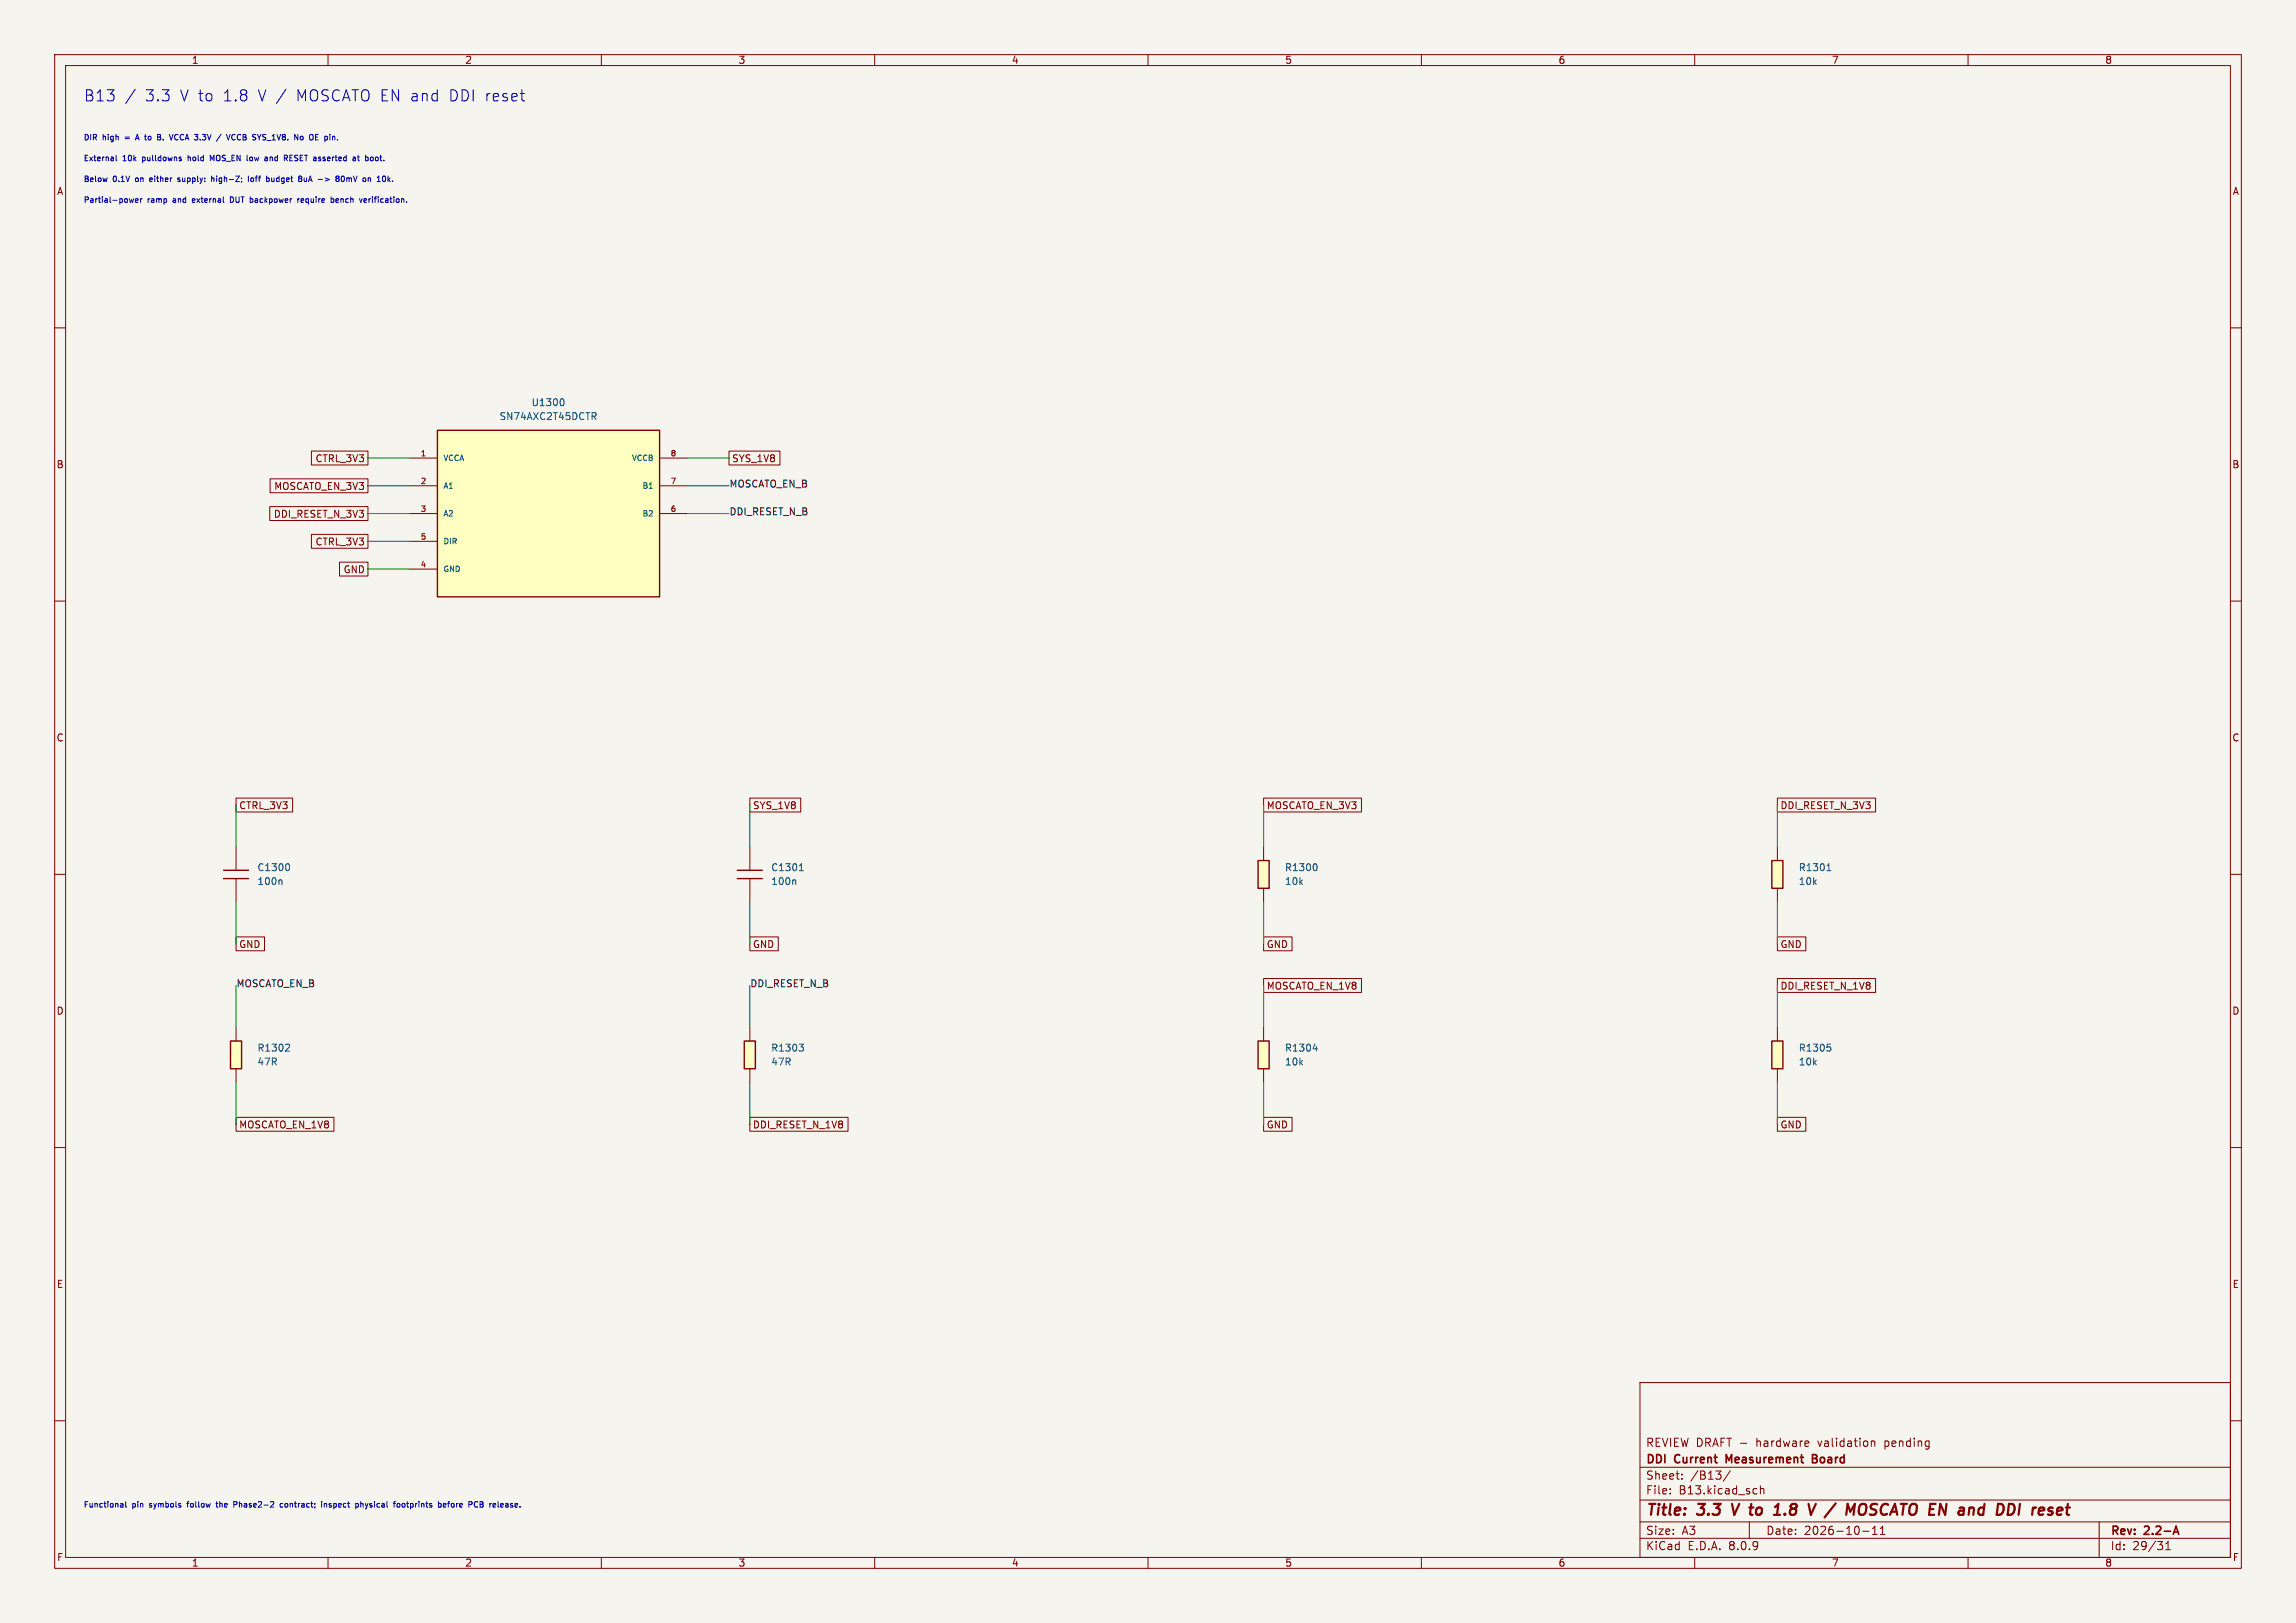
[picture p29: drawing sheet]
<svg xmlns="http://www.w3.org/2000/svg" width="420mm" height="297mm" viewBox="0 0 420 297" stroke-linecap="round" stroke-linejoin="round" font-family="sans-serif">
<defs><g id="words">
<g font-size="2.8" fill="#0000c2">
<text x="15.2" y="18.8">B13</text>
<text x="26.5" y="18.8">3.3</text>
<text x="32.9" y="18.8">V to</text>
<text x="40.8" y="18.8">1.8</text>
<text x="47.3" y="18.8">V /</text>
<text x="54.4" y="18.8">MOSCATO EN and</text>
<text x="82.5" y="18.8">DDI reset</text>
</g>
<g font-size="2.8" fill="#840000">
<text x="301" y="277.9">Title:</text>
<text x="310.6" y="277.9">3.3</text>
<text x="317.7" y="277.9">V to</text>
<text x="327" y="277.9">1.8</text>
<text x="334.1" y="277.9">V /</text>
<text x="342.6" y="277.9">MOSCATO EN</text>
<text x="364.8" y="277.9">and</text>
<text x="372.5" y="277.9">DDI</text>
</g>
<g font-size="2.1" fill="#840000">
<text x="301" y="268.2">DDI</text>
<text x="301" y="265">REVIEW DRAFT -</text>
<text x="306.4" y="268.2">Current</text>
<text x="316.4" y="268.2">Measurement</text>
<text x="321.4" y="265">hardware</text>
<text x="332.8" y="268.2">Board</text>
<text x="332.8" y="265">validation</text>
<text x="345.1" y="265">pending</text>
<text x="301" y="273.7">File:</text>
<text x="301" y="271">Sheet:</text>
<text x="307.1" y="273.7">B13.kicad_sch</text>
<text x="309.2" y="271">/B13/</text>
<text x="301" y="281.1">Size:</text>
<text x="307.6" y="281.1">A3</text>
<text x="323" y="281.1">Date:</text>
<text x="330" y="281.1">2026-10-11</text>
<text x="386" y="281.3">Rev:</text>
<text x="392.4" y="281.3">2.2-A</text>
<text x="301" y="283.9">KiCad</text>
<text x="308.7" y="283.9">E.D.A.</text>
<text x="316.3" y="283.9">8.0.9</text>
<text x="386" y="283.9">Id:</text>
<text x="390.1" y="283.9">29/31</text>
</g>
<g font-size="1.8" fill="#840000">
<text x="35" y="11.9">1</text>
<text x="85" y="11.9">2</text>
<text x="135" y="11.9">3</text>
<text x="185" y="11.9">4</text>
<text x="235" y="11.9">5</text>
<text x="285" y="11.9">6</text>
<text x="335" y="11.9">7</text>
<text x="385" y="11.9">8</text>
<text x="10.3" y="35.9">A</text>
<text x="408.3" y="35.9">A</text>
<text x="10.3" y="85.9">B</text>
<text x="50.1" y="89.9">MOSCATO_EN_3V3</text>
<text x="57.6" y="84.8">CTRL_3V3</text>
<text x="133.8" y="84.8">SYS_1V8</text>
<text x="408.2" y="85.9">B</text>
<text x="50" y="94.9">DDI_RESET_N_3V3</text>
<text x="57.6" y="100">CTRL_3V3</text>
<text x="62.8" y="105.1">GND</text>
<text x="10.3" y="135.9">C</text>
<text x="408.2" y="135.9">C</text>
<text x="43.7" y="148.3">CTRL_3V3</text>
<text x="137.6" y="148.3">SYS_1V8</text>
<text x="231.6" y="148.3">MOSCATO_EN_3V3</text>
<text x="325.6" y="148.3">DDI_RESET_N_3V3</text>
<text x="43.7" y="173.7">GND</text>
<text x="137.6" y="173.7">GND</text>
<text x="231.6" y="173.7">GND</text>
<text x="325.6" y="173.7">GND</text>
<text x="10.3" y="185.9">D</text>
<text x="231.6" y="181.3">MOSCATO_EN_1V8</text>
<text x="325.6" y="181.3">DDI_RESET_N_1V8</text>
<text x="408.2" y="185.9">D</text>
<text x="43.7" y="206.7">MOSCATO_EN_1V8</text>
<text x="137.6" y="206.7">DDI_RESET_N_1V8</text>
<text x="231.6" y="206.7">GND</text>
<text x="325.6" y="206.7">GND</text>
<text x="10.3" y="235.9">E</text>
<text x="408.3" y="235.9">E</text>
<text x="10.3" y="285.9">F</text>
<text x="35" y="286.9">1</text>
<text x="85" y="286.9">2</text>
<text x="135" y="286.9">3</text>
<text x="185" y="286.9">4</text>
<text x="235" y="286.9">5</text>
<text x="285" y="286.9">6</text>
<text x="335" y="286.9">7</text>
<text x="385" y="286.9">8</text>
<text x="408.3" y="285.9">F</text>
</g>
<g font-size="1.8" fill="#006464">
<text x="91.3" y="77.1">SN74AXC2T45DCTR</text>
<text x="97.1" y="74.5">U1300</text>
<text x="47" y="159.6">C1300</text>
<text x="141" y="159.6">C1301</text>
<text x="235" y="159.6">R1300</text>
<text x="328.9" y="159.6">R1301</text>
<text x="47" y="162.2">100n</text>
<text x="141" y="162.2">100n</text>
<text x="235" y="162.2">10k</text>
<text x="328.9" y="162.2">10k</text>
<text x="47" y="192.6">R1302</text>
<text x="47" y="195.2">47R</text>
<text x="141" y="192.6">R1303</text>
<text x="141" y="195.2">47R</text>
<text x="235" y="195.2">10k</text>
<text x="235" y="192.6">R1304</text>
<text x="328.9" y="195.2">10k</text>
<text x="328.9" y="192.6">R1305</text>
</g>
<g font-size="1.8" fill="#0f0f0f">
<text x="133.3" y="89.4">MOSCATO_EN_B</text>
<text x="133.3" y="94.5">DDI_RESET_N_B</text>
<text x="43.2" y="180.9">MOSCATO_EN_B</text>
<text x="137.2" y="180.9">DDI_RESET_N_B</text>
</g>
<g font-size="1.4" fill="#0000c2">
<text x="15.2" y="25.9">DIR</text>
<text x="15.2" y="29.7">External</text>
<text x="18.8" y="25.9">high</text>
<text x="22.5" y="29.7">10k</text>
<text x="23.1" y="25.9">=</text>
<text x="25.3" y="25.9">A to</text>
<text x="26.2" y="29.7">pulldowns</text>
<text x="29.8" y="25.9">B.</text>
<text x="32.3" y="25.9">VCCA 3.3V</text>
<text x="34.8" y="29.7">hold</text>
<text x="39.1" y="29.7">MOS_EN</text>
<text x="41.4" y="25.9">/</text>
<text x="43.5" y="25.9">VCCB</text>
<text x="46.1" y="29.7">low</text>
<text x="48.5" y="25.9">SYS_1V8.</text>
<text x="49.7" y="29.7">and</text>
<text x="53.4" y="29.7">RESET asserted</text>
<text x="56.4" y="25.9">No</text>
<text x="59.4" y="25.9">OE pin.</text>
<text x="66.5" y="29.7">at</text>
<text x="69.1" y="29.7">boot.</text>
<text x="15.2" y="33.5">Below</text>
<text x="20.7" y="33.5">0.1V</text>
<text x="25" y="33.5">on</text>
<text x="27.9" y="33.5">either</text>
<text x="33.2" y="33.5">supply:</text>
<text x="39.6" y="33.5">high-Z;</text>
<text x="46.6" y="33.5">Ioff</text>
<text x="50.2" y="33.5">budget</text>
<text x="56.4" y="33.5">8uA</text>
<text x="60.1" y="33.5">-&gt;</text>
<text x="63.7" y="33.5">80mV</text>
<text x="68.9" y="33.5">on</text>
<text x="71.7" y="33.5">10k.</text>
<text x="15.2" y="37.3">Partial-power</text>
<text x="27" y="37.3">ramp</text>
<text x="31.9" y="37.3">and</text>
<text x="35.6" y="37.3">external</text>
<text x="42.8" y="37.3">DUT backpower</text>
<text x="55.7" y="37.3">require</text>
<text x="62" y="37.3">bench</text>
<text x="67.5" y="37.3">verification.</text>
<text x="15.2" y="276.1">Functional</text>
<text x="24.2" y="276.1">pin</text>
<text x="27.6" y="276.1">symbols</text>
<text x="34.7" y="276.1">follow</text>
<text x="40.3" y="276.1">the</text>
<text x="43.7" y="276.1">Phase2-2</text>
<text x="52.5" y="276.1">contract;</text>
<text x="60.3" y="276.1">inspect</text>
<text x="66.8" y="276.1">physical</text>
<text x="74" y="276.1">footprints</text>
<text x="82.4" y="276.1">before</text>
<text x="88.2" y="276.1">PCB</text>
<text x="92.3" y="276.1">release.</text>
</g>
<g font-size="1.4" fill="#a90000">
<text x="76.9" y="83.6">1</text>
<text x="122.6" y="83.6">8</text>
<text x="76.9" y="88.6">2</text>
<text x="122.6" y="88.6">7</text>
<text x="76.9" y="93.7">3</text>
<text x="122.6" y="93.7">6</text>
<text x="76.9" y="98.8">5</text>
<text x="76.9" y="103.9">4</text>
</g>
<g font-size="1.4" fill="#006464">
<text x="81" y="84.6">VCCA</text>
<text x="81" y="89.6">A1</text>
<text x="115.5" y="84.6">VCCB</text>
<text x="117.4" y="89.6">B1</text>
<text x="81" y="94.7">A2</text>
<text x="117.4" y="94.7">B2</text>
<text x="81" y="99.8">DIR</text>
<text x="81" y="104.9">GND</text>
</g>
</g></defs>
<path d="M0 0h420v297h-420z" fill="#f5f4ef" stroke="#f5f4ef" stroke-width=".18"/>
<g fill="none" stroke="#840000" stroke-width=".18">
<path d="M10 10h400v277h-400zM12 12h396v273h-396zM60 10v2M110 10v2M160 10v2M210 10v2M260 10v2M310 10v2M360 10v2M10 60h2M408 60h2M10 110h2"/>
<path d="M408 110h2M10 160h2M408 160h2M10 210h2M408 210h2M300 253h108v32h-108zM10 260h2M300 278.5h108M300 274.5h108M300 268.5h108M305.5 273.2v.2M305.5 272.5v.1"/>
<path d="M307.7 270.5v.2M307.7 269.8v.1M316.5 269.1l-1.3 1.9M320 278.5v3M321.2 272.4l.2 .1M321.4 273.3l-.2 .1M322 271.9v1.5M322 272.5l.2-.1 .4 .1 .1 .9M330.7 263.7l.2 .3-.7 .2M330.8 264.6l-.1 .1M342.3 263.8l.2-.1 .4 .1v.9M342.3 263.7v1"/>
<path d="M342.5 279.7l.4-.4v1.5M343.9 279.7l.5-.4v1.5M384 278.5v6.5M408 260h2M60 285v2M110 285v2M160 285v2M210 285v2M260 285v2M300 281.5h108M310 285v2M340.7 280.2h1.2"/>
<path d="M342.5 280.8h.9M343.9 280.8h.9M360 285v2M396.2 283.6h.8M396.2 282.5l.4-.4v1.5"/>
</g>
<path d="M316.3 267.3l-.5-1.1v1.5M331.5 266.9h.5M332 266.9l.3 .1M332.3 266.3l-.3-.1h-.5v1.5l.8-.1M332.3 266.8l-.3 .1M398 279.3l.5 1.5M397.7 280.4h.7" fill="none" stroke="#840000" stroke-width=".3"/>
<path d="M316.8 275.2l.4 2M324.5 277.2h1.1M326.5 277l.1 .1-.1 .1M326.5 277l-.1 .1 .1 .1M326.5 277v.2M332.2 275.2l-1 2M340.4 275.3l.2-.1 .6 .1a1.36 1.36 0 0 1-.4 1.9h-.4M371.9 275.9l-.2 1.3M377.9 275.9h.7" fill="none" stroke="#840000" stroke-width=".4"/>
<path d="M324.1 190.5h2v5.1h-2z" fill="#ffffc2"/>
<path d="M40.9 159.3h4.6M40.9 160.8h4.6M324.1 190.5h2v5.1h-2z" fill="none" stroke="#840000" stroke-width=".25"/>
<path d="M43.2 154.9v4.4M43.2 160.8v4.3M325.1 188v2.5M325.1 195.6v2.5" fill="none" stroke="#840000" stroke-width=".18"/>
<path d="M52.7 158.1a.79 .79 0 0 1 0 1.2M51.4 161l.2 .2v.7M334.2 191.1h.6M334.7 191.6l.2 .2v.3l-.2 .2" fill="none" stroke="#006464" stroke-width=".18"/>
<path d="M42.2 190.5h2v5.1h-2z" fill="#ffffc2"/>
<path d="M134.9 159.3h4.5M134.9 160.8h4.5M42.2 190.5h2v5.1h-2z" fill="none" stroke="#840000" stroke-width=".25"/>
<path d="M137.2 154.9v4.4M137.2 160.8v4.3M43.2 188v2.5M43.2 195.6v2.5" fill="none" stroke="#840000" stroke-width=".18"/>
<path d="M146.2 159.3h.7M146.3 158.4l.3-.3v1.2M145.4 161l.2 .2v.7M52.7 191.1l.3 .2-.1 .3-.7 .7h.8" fill="none" stroke="#006464" stroke-width=".18"/>
<path d="M324.1 157.5h2v5.1h-2z" fill="#ffffc2"/>
<path d="M324.1 157.5h2v5.1h-2z" fill="none" stroke="#840000" stroke-width=".25"/>
<path d="M325.1 154.9v2.6M325.1 162.6v2.5" fill="none" stroke="#840000" stroke-width=".18"/>
<path d="M334.2 159.3h.7M334.3 158.4l.2-.3v1.2" fill="none" stroke="#006464" stroke-width=".18"/>
<path d="M80 78.7h40.6v30.5h-40.6z" fill="#ffffc2"/>
<path d="M80 78.7h40.6v30.5h-40.6z" fill="none" stroke="#840000" stroke-width=".25"/>
<path d="M74.9 83.8h5.1M74.9 88.9h5.1M74.9 94h5.1M74.9 99.1h5.1M120.6 83.8h5.1M120.6 88.9h5.1M120.6 94h5.1M74.9 104.1h5.1" fill="none" stroke="#840000" stroke-width=".18"/>
<path d="M102.9 73a.79 .79 0 0 1 0 1.2M108.6 76.2l.4 .6M108.8 75.5l.2 .3v.3l-.2 .1" fill="none" stroke="#006464" stroke-width=".18"/>
<path d="M230.1 157.5h2.1v5.1h-2.1z" fill="#ffffc2"/>
<path d="M230.1 157.5h2.1v5.1h-2.1z" fill="none" stroke="#840000" stroke-width=".25"/>
<path d="M231.1 154.9v2.6M231.1 162.6v2.5" fill="none" stroke="#840000" stroke-width=".18"/>
<path d="M240.6 158.1a.79 .79 0 0 1 0 1.2" fill="none" stroke="#006464" stroke-width=".18"/>
<path d="M136.1 190.5h2.1v5.1h-2.1z" fill="#ffffc2"/>
<path d="M136.1 190.5h2.1v5.1h-2.1z" fill="none" stroke="#840000" stroke-width=".25"/>
<path d="M137.2 188v2.5M137.2 195.6v2.5" fill="none" stroke="#840000" stroke-width=".18"/>
<path d="M146.2 191.1h.7l-.4 .5M146.7 191.6l.2 .2v.3l-.2 .2" fill="none" stroke="#006464" stroke-width=".18"/>
<path d="M230.1 190.5h2.1v5.1h-2.1z" fill="#ffffc2"/>
<path d="M230.1 190.5h2.1v5.1h-2.1z" fill="none" stroke="#840000" stroke-width=".25"/>
<g fill="none" stroke="#840000" stroke-width=".18">
<path d="M49.3 92.7h18v2.6h-18zM49.4 87.6h17.9v2.6h-17.9zM57 82.5h10.3v2.6h-10.3zM57 97.8h10.3v2.5h-10.3zM133.3 82.5h9.4v2.6h-9.4zM62.1 102.9h5.2v2.5h-5.2zM43.2 146h10.3v2.6h-10.3zM137.2 146h9.3v2.6h-9.3zM231.1 146h17.9v2.6h-17.9zM325.1 146h18v2.6h-18zM43.2 171.4h5.2v2.6h-5.2zM137.2 171.4h5.2v2.6h-5.2z"/>
<path d="M231.1 171.4h5.2v2.6h-5.2zM231.1 179.1h17.9v2.5h-17.9zM325.1 179.1h18v2.5h-18zM325.1 171.4h5.2v2.6h-5.2zM231.1 188v2.5M231.1 195.6v2.5M43.2 204.5h17.9v2.5h-17.9zM137.2 204.5h17.9v2.5h-17.9zM231.1 204.5h5.2v2.5h-5.2zM325.1 204.5h5.2v2.5h-5.2z"/>
</g>
<path d="M240.2 191.9h.8M240.8 191.5v.8" fill="none" stroke="#006464" stroke-width=".18"/>
<g fill="none" stroke="#0000c2" stroke-width=".18">
<path d="M24.7 16.3l-1.7 2.6M19.6 32.6l-.2 .6M21.2 28.4v.9l.2 .1M24.4 36.4l-.2 .6-.2-.4M24.8 36.7l.5-.1-.1-.2h-.3l-.1 .1v.5h.4M25.1 24.6l-.3 1M25.7 36.4v.6M26 36.4l-.3 .2M27.4 32.6v.6M27.9 32.8l-.5 .1M28.8 24.6l.5 .1 .1 .2-.2 .2M28.8 25.1h.4"/>
<path d="M29.2 25.1l.2 .2M29.4 25.4l-.2 .2h-.4M31.6 24.6l-.3 1M32.5 33.2h.3M32.8 32.6l-.3 .1 .1 .1 .2 .1M32.9 29.1h.2l.1 .2-.3 .1M32.9 28.7l.2 .1M34.4 28.4v1M34.5 28.8h-.1M35.2 36.4v.6M35.7 36.6l-.5 .1M38.7 32.7l.4-.1v.6"/>
<path d="M38.7 32.2v1M38.8 29.1l-.3-.7v1M42.5 36.1l-.4-.1v1h.4M43 24.7a.45 .45 0 0 0-.6 .4 .45 .45 0 0 0 .6 .4M45.4 32.2v1M45.7 28.8v.5M46.3 32.6h-.2l-.2 .1 .1 .5h.3M48.6 28.7l.3 .2v.5M48.9 32.6l.4 .1-.1 .4-.3 .1M48.9 29.4h-.3M48.9 29h-.3M49.7 32.6v.5l.1 .1"/>
<path d="M52.3 28.9l.3 .5M52.4 28.4l.2 .2-.2 .3M53 28.9h.4M53.5 28.4h-.5v1h.5M54.5 36.4v.6M54.8 36.4l-.3 .2M54.8 32.2l.4 .2-.2 .3M54.8 32.7h.2M55 32.7l.2 .3-.4 .2M55.4 25v.1v.5M55.4 36.4l-.3 .1v.5h.3M55.5 36.6l-.4 .1"/>
<path d="M55.6 32.6v.5l.3 .1M59.5 32.6l.7 .2-.7 .3M60.6 36.4h.3l.2 .2-.1 .4h-.4M60.6 36v1M61.5 32.3l.3-.1 .2 .2-.2 .3 .2 .3-.2 .2M61.8 36.4l-.4 .1 .1 .5h.3M61.9 36.6l-.5 .1M62.5 32.3l.2-.1a.54 .54 0 0 1 .3 .5 .54 .54 0 0 1-.3 .5l-.3-.4zM64.9 28.7l.1 .2v.5M65 29.4h-.3M65 29h-.3M65.4 28.7h.4"/>
<path d="M65.5 28.4v.9l.3 .1M67.1 36.5l-.2-.1-.3 .1v.5h.4M67.1 36.6l-.5 .1M68.2 28.8l.1 .1-.1 .5M69.2 32.4l.1-.2v1M70.1 32.3h.3M71 32.2v1M71.1 32.8l.3 .4M71.4 32.6l-.4 .3M22.2 275.1l.3 .2v.5M22.5 275.8h-.3M22.5 275.4h-.3"/>
<path d="M23 274.8v.9l.1 .1M34.2 275.1h.3M39.5 275.1h.4M39.6 274.8v.9l.3 .1M43.4 275l-.2-.2h-.4v1M43.4 275.1l-.2 .2h-.4M51.7 275.2l-.3-.1-.2 .2 .1 .5h.4M58.8 274.8v.1M58.8 275.1v.7M59.3 275.2h.4l.1 .6M59.3 275.1v.7M65.2 275.1l.4 .2-.1 .4-.3 .1"/>
<path d="M66 274.8v1M66.4 275.2h-.4M71.9 275.1h.4M72.2 274.8h.1M72.7 275.2l.3-.1 .2 .2v.3l-.2 .2-.4-.2zM73.6 275.2v.5M80.2 275.2l.3-.1 .2 .2-.1 .5h-.4M81.1 275.5l.5-.1-.1-.2-.3-.1-.1 .2v.5h.4M81.9 275.1h.4M86.8 275.7l.3 .1 .3-.1M87.4 274.9l-.3-.1-.3 .1M87.8 275.3h.4"/>
<path d="M88.2 274.8h-.4v1h.4M91.9 275.1l-.3 .2v.5h.3M92.1 275.4l-.5 .1"/>
</g>
<g fill="none" stroke="#009600" stroke-width=".18">
<path d="M67.3 94h7.6M67.3 88.9h7.6M67.3 83.8h7.6M67.3 99.1h7.6M125.7 94h7.6M125.7 88.9h7.6M125.7 83.8h7.6M67.3 104.1h7.6M43.2 147.3v7.6M137.2 147.3v7.6M231.1 147.3v7.6M325.1 147.3v7.6"/>
<path d="M43.2 165.1v7.6M137.2 165.1v7.6M231.1 165.1v7.6M325.1 165.1v7.6M43.2 180.3v7.7M43.2 198.1v7.6M137.2 180.3v7.7M137.2 198.1v7.6M231.1 180.3v7.7M231.1 198.1v7.6M325.1 180.3v7.7M325.1 198.1v7.6"/>
</g>
<use href="#words"/>
</svg>
